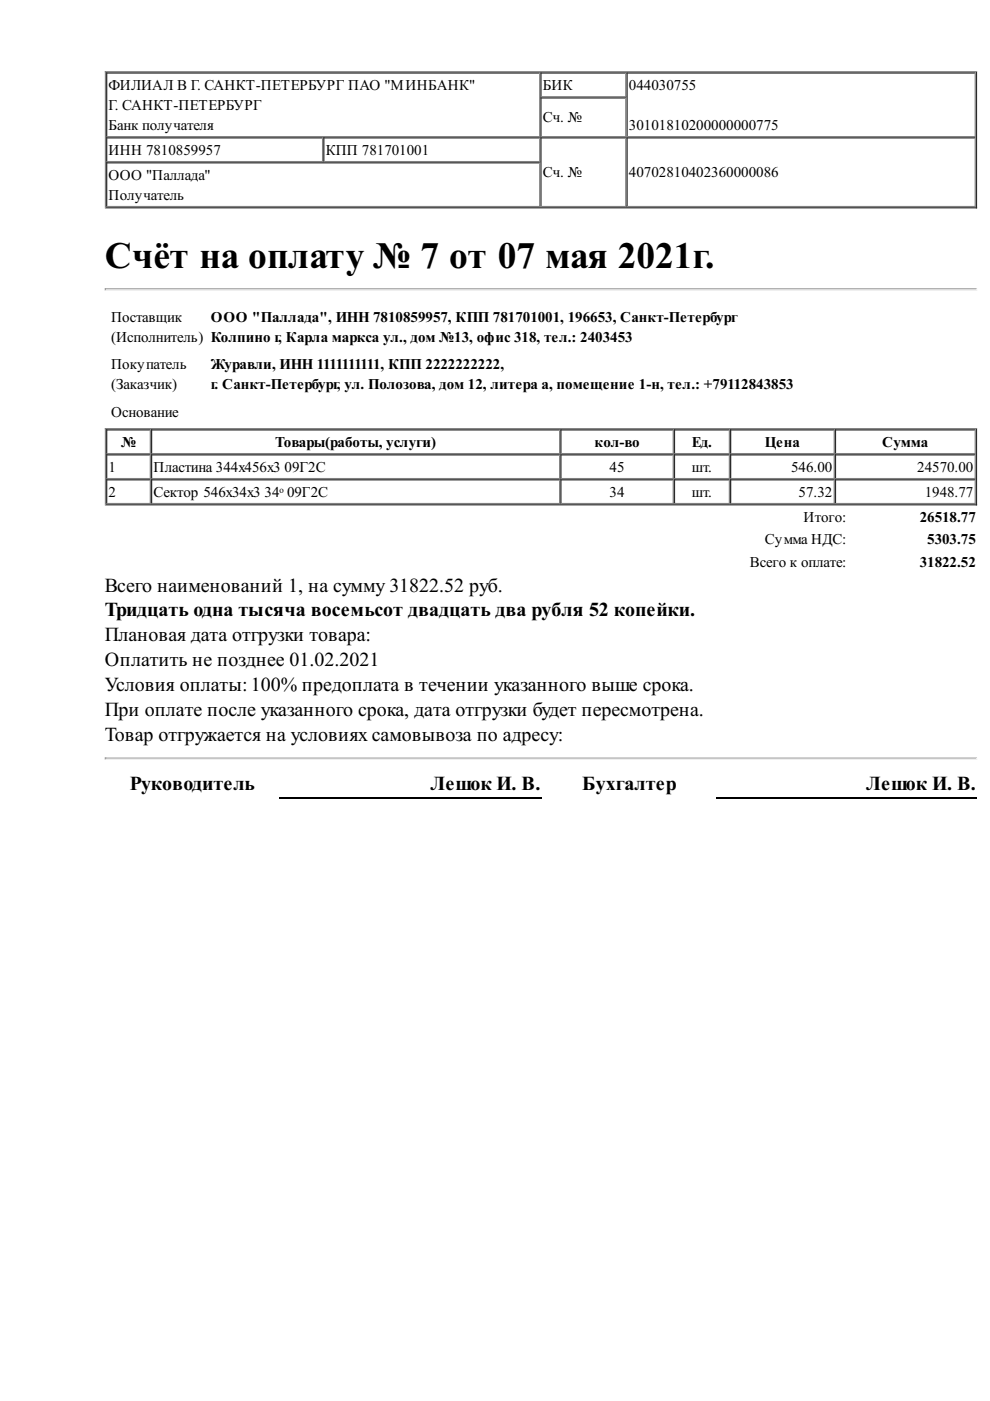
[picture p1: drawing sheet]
<svg xmlns="http://www.w3.org/2000/svg" width="210mm" height="297mm" viewBox="0 0 210 297" stroke-linecap="round" stroke-linejoin="round" font-family="sans-serif">
<defs><g id="words">
<text font-size="7.9" x="22.2" y="56.9">Счёт на оплату № 7 от 07 мая 2021г.</text>
<g font-size="4.2">
<text x="22.2" y="125.4">Всего наименований 1, на сумму 31822.52 руб.</text>
<text x="22.2" y="130.7">Тридцать одна тысяча восемьсот двадцать два рубля 52 копейки.</text>
<text x="22.2" y="136">Плановая дата отгрузки товара:</text>
<text x="22.2" y="141.3">Оплатить не позднее 01.02.2021</text>
<text x="22.2" y="146.6">Условия оплаты:100% предоплата в течении указанного выше срока.</text>
<text x="22.2" y="151.9">При оплате после указанного срока, дата отгрузки будет пересмотрена.</text>
<text x="22.2" y="157.2">Товар отгружается на условиях самовывоза по адресу:</text>
<text x="27.5" y="167.5">Руководитель</text>
<text x="91.3" y="167.5">Лешок И. В.</text>
<text x="123.4" y="167.5">Бухгалтер</text>
<text x="183.6" y="167.5">Лешок И. В.</text>
</g>
<g font-size="3.2">
<text x="23" y="19">ФИЛИАЛ В Г. САНКТ-ПЕТЕРБУРГ ПАО &quot;МИНБАНК&quot;</text>
<text x="23" y="23.3">Г. САНКТ-ПЕТЕРБУРГ</text>
<text x="115.1" y="19">БИК</text>
<text x="133.3" y="19">044030755</text>
<text x="23" y="27.5">Банк получателя</text>
<text x="115.1" y="25.9">Сч. №</text>
<text x="133.3" y="27.5">30101810200000000775</text>
<text x="23" y="32.8">ИНН 7810859957</text>
<text x="69.1" y="32.8">КПП 781701001</text>
<text x="23" y="38.1">ООО &quot;Паллада&quot;</text>
<text x="115.1" y="37.6">Сч. №</text>
<text x="133.3" y="37.6">40702810402360000086</text>
<text x="23" y="42.3">Получатель</text>
<text x="23.5" y="68.3">Поставщик</text>
<text x="44.7" y="68.3">ООО &quot;Паллада&quot;, ИНН 7810859957, КПП 781701001, 196653, Санкт-Петербург</text>
<text x="23.5" y="72.5">(Исполнитель) Колпино г, Карла маркса ул., дом №13, офис 318, тел.: 2403453</text>
<text x="23.5" y="78.3">Покупатель</text>
<text x="23.5" y="82.5">(Заказчик)</text>
<text x="44.7" y="78.3">Журавли, ИНН 1111111111, КПП 2222222222,</text>
<text x="44.7" y="82.5">г. Санкт-Петербург, ул. Полозова, дом 12, литера а, помещение 1-н, тел.: +79112843853</text>
<text x="23.5" y="88.4">Основание</text>
<text x="25.7" y="94.7">№</text>
<text x="58.3" y="94.7">Товары(работы, услуги)</text>
<text x="126.1" y="94.7">кол-во</text>
<text x="146.7" y="94.7">Ед.</text>
<text x="162.2" y="94.7">Цена</text>
<text x="187.1" y="94.7">Сумма</text>
<text x="23" y="100">1</text>
<text x="32.5" y="100">Пластина 344x456x3</text>
<text x="60.3" y="100">09Г2С</text>
<text x="129.2" y="100">45</text>
<text x="146.7" y="100">шт.</text>
<text x="167.7" y="100">546.00</text>
<text x="194.5" y="100">24570.00</text>
<text x="23" y="105.3">2</text>
<text x="32.5" y="105.3">Сектор 546x34x3</text>
<text x="56.1" y="105.3">34ᵒ 09Г2С</text>
<text x="129.2" y="105.3">34</text>
<text x="146.7" y="105.3">шт.</text>
<text x="169.3" y="105.3">57.32</text>
<text x="196.1" y="105.3">1948.77</text>
<text x="170.4" y="110.6">Итого:</text>
<text x="195" y="110.6">26518.77</text>
<text x="162.2" y="115.4">Сумма НДС:</text>
<text x="196.6" y="115.4">5303.75</text>
<text x="159" y="120.1">Всего к оплате:</text>
<text x="195" y="120.1">31822.52</text>
</g>
</g></defs>
<path d="M22.2 15.2h185M22.4 15.1v29.1M114.4 15.3v28.6M132.7 15.3v28.6M206.8 15.3v28.6M22.5 29h184.4M22.5 34.3h92.1M68.4 29.1v5.3M114.6 20.5h18.2M22.5 43.8h184.4" fill="none" stroke="#808080" stroke-width=".26"/>
<path d="M22.5 15.5h184.4M22.6 15.3v28.6M114.7 15.3v28.6M133 15.3v28.6M207 15.1v29.1M22.5 29.2h184.4M22.5 34.5h92.1M68.7 29.1v5.3M114.6 20.8h18.2M22.2 44.1h185" fill="none" stroke="#2c2c2c" stroke-width=".26"/>
<path d="M22.2 61.3h185" fill="none" stroke="#9a9a9a" stroke-width=".26"/>
<path d="M22.2 61.5h185" fill="none" stroke="#eee" stroke-width=".26"/>
<path d="M22.2 61.1h.3v.3l-.3 .2z" fill="#9a9a9a"/>
<path d="M207.2 61.1v.5h-.3v-.2z" fill="#eee"/>
<path d="M22.2 90.9h185M22.4 90.8v16.4M22.5 96.2h184.4M31.9 91v15.9M118.7 91v15.9M142.7 91v15.9M154.6 91v15.9M176.9 91v15.9M206.8 91v15.9M22.5 101.5h184.4M22.5 106.8h184.4" fill="none" stroke="#808080" stroke-width=".26"/>
<path d="M22.5 91.1h184.4M22.5 96.4h184.4M22.6 91v15.9M32.1 91v15.9M118.9 91v15.9M143 91v15.9M154.9 91v15.9M177.1 91v15.9M207 90.8v16.4M22.2 107h185M22.5 101.7h184.4" fill="none" stroke="#2c2c2c" stroke-width=".26"/>
<path d="M22.2 160.7h185" fill="none" stroke="#9a9a9a" stroke-width=".26"/>
<path d="M22.2 161h185" fill="none" stroke="#eee" stroke-width=".26"/>
<path d="M22.2 160.6h.3v.3l-.3 .2z" fill="#9a9a9a"/>
<path d="M206.9 160.9l.3-.3v.5h-.3z" fill="#eee"/>
<path d="M59.3 169.2h55.5M151.9 169.2h55.3" fill="none" stroke="#000" stroke-width=".26"/>
<use href="#words"/>
</svg>
